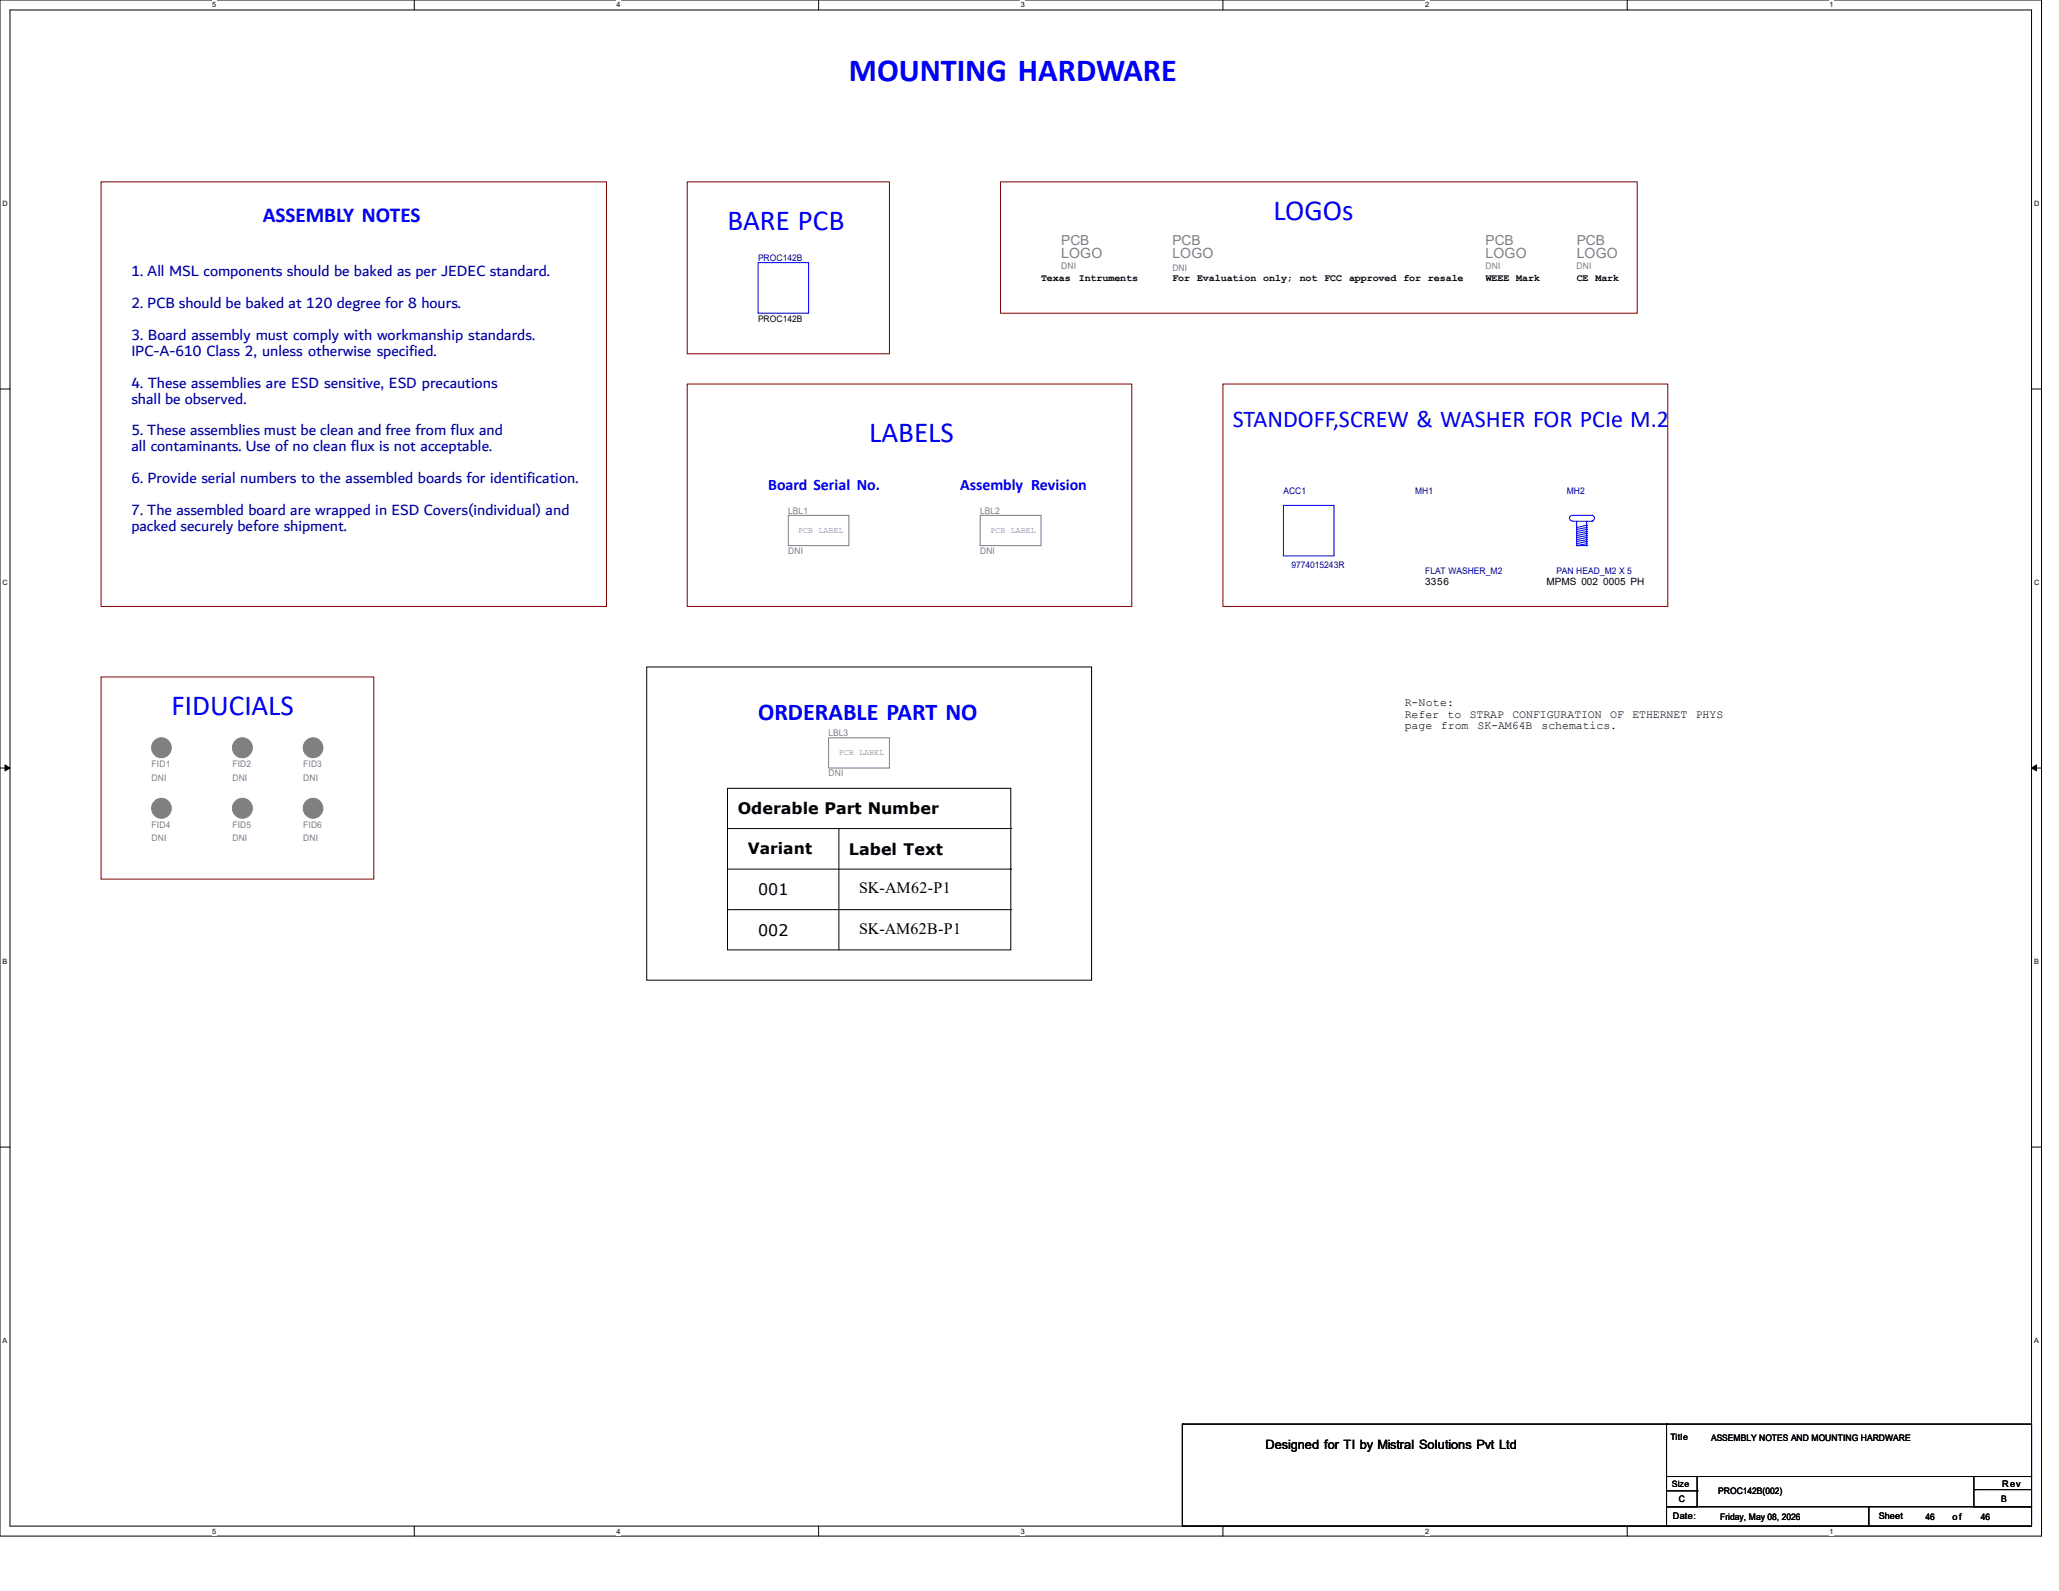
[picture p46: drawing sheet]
<svg xmlns="http://www.w3.org/2000/svg" width="279mm" height="216mm" viewBox="0 0 279 216" stroke-linecap="round" stroke-linejoin="round" font-family="sans-serif">
<defs><g id="words">
<text font-size="4.4" fill="#00f" x="115.2" y="11">MOUNTING HARDWARE</text>
<g font-size="3.9" fill="#00f">
<text x="172.8" y="29.8">LOGOs</text>
<text x="98.7" y="31.2">BARE PCB</text>
<text x="117.9" y="60">LABELS</text>
<text x="23.3" y="97">FIDUCIALS</text>
</g>
<g font-size="3.3" fill="#00f">
<text x="167.3" y="58">STANDOFF,SCREW &amp; WASHER FOR PCIe M.2</text>
<text x="102.9" y="97.7">ORDERABLE PART NO</text>
</g>
<text font-size="2.9" fill="#00f" x="35.6" y="30.2">ASSEMBLY NOTES</text>
<g font-size="2.2" fill="#0000a0">
<text x="17.8" y="37.5">1. All MSL components should be baked as per JEDEC standard.</text>
<text x="17.8" y="41.8">2. PCB should be baked at 120 degree for 8 hours.</text>
<text x="17.8" y="46.1">3. Board assembly must comply with workmanship standards.</text>
<text x="17.8" y="48.3">IPC-A-610 Class 2, unless otherwise specified.</text>
<text x="17.8" y="52.6">4. These assemblies are ESD sensitive, ESD precautions</text>
<text x="17.8" y="54.8">shall be observed.</text>
<text x="17.8" y="59.1">5. These assemblies must be clean and free from flux and</text>
<text x="17.8" y="61.3">all contaminants. Use of no clean flux is not acceptable.</text>
<text x="17.8" y="65.6">6. Provide serial numbers to the assembled boards for identification.</text>
<text x="17.8" y="69.9">7. The assembled board are wrapped in ESD Covers(individual) and</text>
<text x="17.8" y="72.1">packed securely before shipment.</text>
</g>
<g font-size="2.2" fill="#00f">
<text x="104.2" y="66.5">Board Serial No.</text>
<text x="130.3" y="66.5">Assembly Revision</text>
</g>
<g font-size="2.2">
<text x="100.1" y="110.5">Oderable Part Number</text>
<text x="115.2" y="116">Label Text</text>
<text x="102.9" y="121.5">001</text>
<text x="116.6" y="121.2">SK-AM62-P1</text>
<text x="102.9" y="127">002</text>
<text x="116.6" y="126.7">SK-AM62B-P1</text>
</g>
<text font-size="2.1" x="101.5" y="116">Variant</text>
<g font-size="1.9" fill="#808080">
<text x="144" y="35">LOGO</text>
<text x="144" y="33.2">PCB</text>
<text x="159.1" y="35">LOGO</text>
<text x="159.1" y="33.2">PCB</text>
<text x="201.6" y="35">LOGO</text>
<text x="201.6" y="33.2">PCB</text>
<text x="214" y="35">LOGO</text>
<text x="214" y="33.2">PCB</text>
</g>
<text font-size="1.7" x="171.7" y="196.6">Designed for TI by Mistral Solutions Pvt Ltd</text>
<g font-size="1.6">
<text x="190.6" y="95.8">R-Note:</text>
<text x="190.6" y="97.4">Refer</text>
<text x="190.6" y="99">page</text>
<text x="195.5" y="99">from</text>
<text x="196.4" y="97.4">to</text>
<text x="199.4" y="97.4">STRAP</text>
<text x="200.5" y="99">SK-AM64B</text>
<text x="205.2" y="97.4">CONFIGURATION</text>
<text x="209.2" y="99">schematics.</text>
<text x="218.5" y="97.4">OF</text>
<text x="221.5" y="97.4">ETHERNET</text>
<text x="230.1" y="97.4">PHYS</text>
</g>
<g font-size="1.4">
<text x="141.3" y="38.1">Texas</text>
<text x="146.4" y="38.1">Intruments</text>
<text x="159.1" y="38.1">For Evaluation only; not FCC approved for resale</text>
<text x="201.6" y="38.1">WEEE Mark</text>
<text x="214" y="38.1">CE Mark</text>
<text x="193.4" y="79.4">3356</text>
<text x="209.8" y="79.4">MPMS 002 0005 PH</text>
</g>
<g font-size="1.2" fill="#000080">
<text x="102.9" y="35.4">PROC142B</text>
<text x="174.2" y="67">ACC1</text>
<text x="192" y="67">MH1</text>
<text x="212.6" y="67">MH2</text>
<text x="175.3" y="77.1">9774015243R</text>
<text x="193.4" y="77.9">FLAT WASHER_M2</text>
<text x="211.2" y="77.9">PAN HEAD_M2 X 5</text>
</g>
<g font-size="1.2" fill="#808080">
<text x="144" y="36.5">DNI</text>
<text x="159.1" y="36.8">DNI</text>
<text x="201.6" y="36.5">DNI</text>
<text x="213.9" y="36.5">DNI</text>
<text x="107" y="69.7">LBL1</text>
<text x="133" y="69.7">LBL2</text>
<text x="107" y="75.2">DNI</text>
<text x="133" y="75.2">DNI</text>
<text x="112.4" y="99.9">LBL3</text>
<text x="20.6" y="104.1">FID1</text>
<text x="20.6" y="105.9">DNI</text>
<text x="31.5" y="104.1">FID2</text>
<text x="31.5" y="105.9">DNI</text>
<text x="41.1" y="104.1">FID3</text>
<text x="41.1" y="105.9">DNI</text>
<text x="112.4" y="105.4">DNI</text>
<text x="20.6" y="112.4">FID4</text>
<text x="31.5" y="112.4">FID5</text>
<text x="41.1" y="112.4">FID6</text>
<text x="20.6" y="114.1">DNI</text>
<text x="31.5" y="114.1">DNI</text>
<text x="41.1" y="114.1">DNI</text>
</g>
<g font-size="1.2">
<text x="102.9" y="43.6">PROC142B</text>
<text x="226.7" y="195.5">Title</text>
<text x="232.2" y="195.5">ASSEMBLY NOTES AND MOUNTING HARDWARE</text>
<text x="226.9" y="201.8">Size</text>
<text x="227.8" y="203.8">C</text>
<text x="233.2" y="202.7">PROC142B(002)</text>
<text x="271.6" y="203.8">B</text>
<text x="271.7" y="201.8">Rev</text>
<text x="227" y="206.2">Date:</text>
<text x="233.4" y="206.3">Friday, May 08, 2026</text>
<text x="255" y="206.2">Sheet</text>
<text x="261.3" y="206.3">46</text>
<text x="265" y="206.3">of</text>
<text x="268.8" y="206.3">46</text>
</g>
<g font-size="1.1" fill="#808080">
<text x="108.3" y="72.3">PCB LABEL</text>
<text x="134.4" y="72.3">PCB LABEL</text>
<text x="113.8" y="102.4">PCB LABEL</text>
</g>
<g font-size="1">
<text x="28.8" y="1">5</text>
<text x="83.7" y="1">4</text>
<text x="138.5" y="1">3</text>
<text x="193.4" y="1">2</text>
<text x="248.2" y="1">1</text>
<text x=".3" y="27.9">D</text>
<text x="276" y="27.9">D</text>
<text x=".3" y="79.4">C</text>
<text x="276" y="79.4">C</text>
<text x=".3" y="130.8">B</text>
<text x="276" y="130.8">B</text>
<text x=".3" y="182.2">A</text>
<text x="276" y="182.2">A</text>
<text x="28.8" y="208.1">5</text>
<text x="83.7" y="208.1">4</text>
<text x="138.5" y="208.1">3</text>
<text x="193.4" y="208.1">2</text>
<text x="248.2" y="208.1">1</text>
</g>
</g></defs>
<path d="M0 0h277v208.4h-277zM1.4 1.4h274.3v205.7h-274.3z" fill="none" stroke="#000" stroke-width=".14"/>
<g fill="#fff">
<path d="M28.8 .1h.5v1.1h-.5z"/>
<path d="M28.8 207.2h.5v1.1h-.5z"/>
</g>
<path d="M56.2 0v1.4M56.2 207.1v1.3" fill="none" stroke="#000" stroke-width=".14"/>
<g fill="#fff">
<path d="M83.7 .1h.5v1.1h-.5z"/>
<path d="M83.7 207.2h.5v1.1h-.5z"/>
</g>
<path d="M111.1 0v1.4M111.1 207.1v1.3" fill="none" stroke="#000" stroke-width=".14"/>
<g fill="#fff">
<path d="M138.5 .1h.6v1.1h-.6z"/>
<path d="M138.5 207.2h.6v1.1h-.6z"/>
</g>
<path d="M165.9 0v1.4M165.9 207.1v1.3" fill="none" stroke="#000" stroke-width=".14"/>
<g fill="#fff">
<path d="M193.4 .1h.5v1.1h-.5z"/>
<path d="M193.4 207.2h.5v1.1h-.5z"/>
</g>
<path d="M220.8 0v1.4M220.8 207.1v1.3" fill="none" stroke="#000" stroke-width=".14"/>
<g fill="#fff">
<path d="M248.2 .1h.6v1.1h-.6z"/>
<path d="M248.2 207.2h.6v1.1h-.6z"/>
<path d="M.3 27.1h.8v1.1h-.8z"/>
<path d="M276 27.1h.7v1.1h-.7z"/>
<path d="M.3 78.5h.8v1.1h-.8z"/>
<path d="M276 78.5h.7v1.1h-.7z"/>
</g>
<path d="M0 52.8h1.4M275.7 52.8h1.3" fill="none" stroke="#000" stroke-width=".14"/>
<g fill="#fff">
<path d="M.3 129.9h.7v1.1h-.7z"/>
<path d="M276 129.9h.6v1.1h-.6z"/>
</g>
<path d="M0 104.2h1.4M275.7 104.2h1.3" fill="none" stroke="#000" stroke-width=".14"/>
<path d="M.7 103.8l.7 .4-.7 .4zM275.7 104.2l.7-.4v.8z" fill="#000" stroke="#000" stroke-width=".14"/>
<g fill="#fff">
<path d="M.3 181.4h.7v1.1h-.7z"/>
<path d="M276 181.4h.6v1.1h-.6z"/>
</g>
<g fill="none" stroke="#000" stroke-width=".14">
<path d="M87.8 90.5h60.3v42.5h-60.3zM98.7 107h38.5v21.9h-38.5zM98.7 112.4h38.5M98.7 117.9h38.5M113.8 112.4h.1M113.8 112.4v16.5M137.2 112.4h.1M137.2 117.9h.1M98.7 123.4h38.5M137.2 123.4h.1M0 155.7h1.4M275.7 155.7h1.3"/>
<path d="M160.4 193.3h.1M160.4 193.3h65.9M160.4 193.3v13.8M226.1 193.3h49.6v7.1h-49.6zM160.4 207.1h.1M160.6 207.1h.1M160.6 207.1h65.8M226.1 200.4h4.2v4.1h-4.2zM226.1 204.5h27.5v2.6h-27.5zM226.1 202.3h4.2M230.3 202.3h.1M253.6 204.5h22.1v2.6h-22.1z"/>
<path d="M267.8 200.4h7.9v4.1h-7.9zM268 202.1h.1M268 202.1h7.7"/>
</g>
<path d="M13.7 24.7h68.6v57.6h-68.6zM93.3 24.7h27.4v23.3h-27.4zM135.8 24.7h86.4v17.8h-86.4zM93.3 52.1h60.3v30.2h-60.3zM165.9 52.1h60.4v30.2h-60.4zM13.7 91.9h37v27.4h-37z" fill="none" stroke="#800000" stroke-width=".14"/>
<path d="M107 69.9h8.2v4.1h-8.2zM133 69.9h8.3v4.1h-8.3zM112.4 100.1h8.3v4.1h-8.3z" fill="none" stroke="#808080" stroke-width=".14"/>
<g fill="#808080" stroke="#808080" stroke-width=".14">
<circle cx="21.9" cy="109.7" r="1.34"/>
<circle cx="21.9" cy="109.7" r=".53"/>
<circle cx="32.9" cy="109.7" r="1.35"/>
<circle cx="32.9" cy="109.7" r=".53"/>
<circle cx="42.5" cy="109.7" r="1.34"/>
<circle cx="42.5" cy="109.7" r=".53"/>
<circle cx="32.9" cy="101.5" r="1.35"/>
<circle cx="32.9" cy="101.5" r=".53"/>
<circle cx="42.5" cy="101.5" r="1.34"/>
<circle cx="42.5" cy="101.5" r=".53"/>
<circle cx="21.9" cy="101.5" r="1.34"/>
<circle cx="21.9" cy="101.5" r=".53"/>
</g>
<g fill="none" stroke="#00f" stroke-width=".14">
<path d="M102.9 35.6h6.8v6.9h-6.8zM174.2 68.6h6.8v6.8h-6.8zM213.4 70.7h2.6M214 74h.1M214 70.7v3.3M214 74h1.3M215.3 74h.1M215.3 71.3h.1M215.3 71.6h.1M215.3 71.8h.1M215.3 72.1h.1M215.3 72.4h.1"/>
<path d="M215.3 72.7h.1M215.3 72.9h.1M215.3 73.2h.1M215.3 73.5h.1M215.3 73.8h.1M215.3 70.7v3.3M215.3 71.3l-1.3 .3M215.3 71.6l-1.3 .2M215.3 71.8l-1.3 .3M215.3 72.1l-1.3 .3M215.3 72.4l-1.3 .3M215.3 72.7l-1.3 .2"/>
<path d="M215.3 72.9l-1.3 .3M215.3 73.2l-1.3 .3M215.3 73.5l-1.3 .3M215.3 73.8l-1.3 .2M216 69.9a.38 .38 0 0 1 .4 .4 .38 .38 0 0 1-.4 .4M216 69.9h-2.6a.38 .38 0 0 0-.4 .4 .38 .38 0 0 0 .4 .4M216 69.9h.1M216 70.7h.1"/>
</g>
<use href="#words"/>
</svg>
